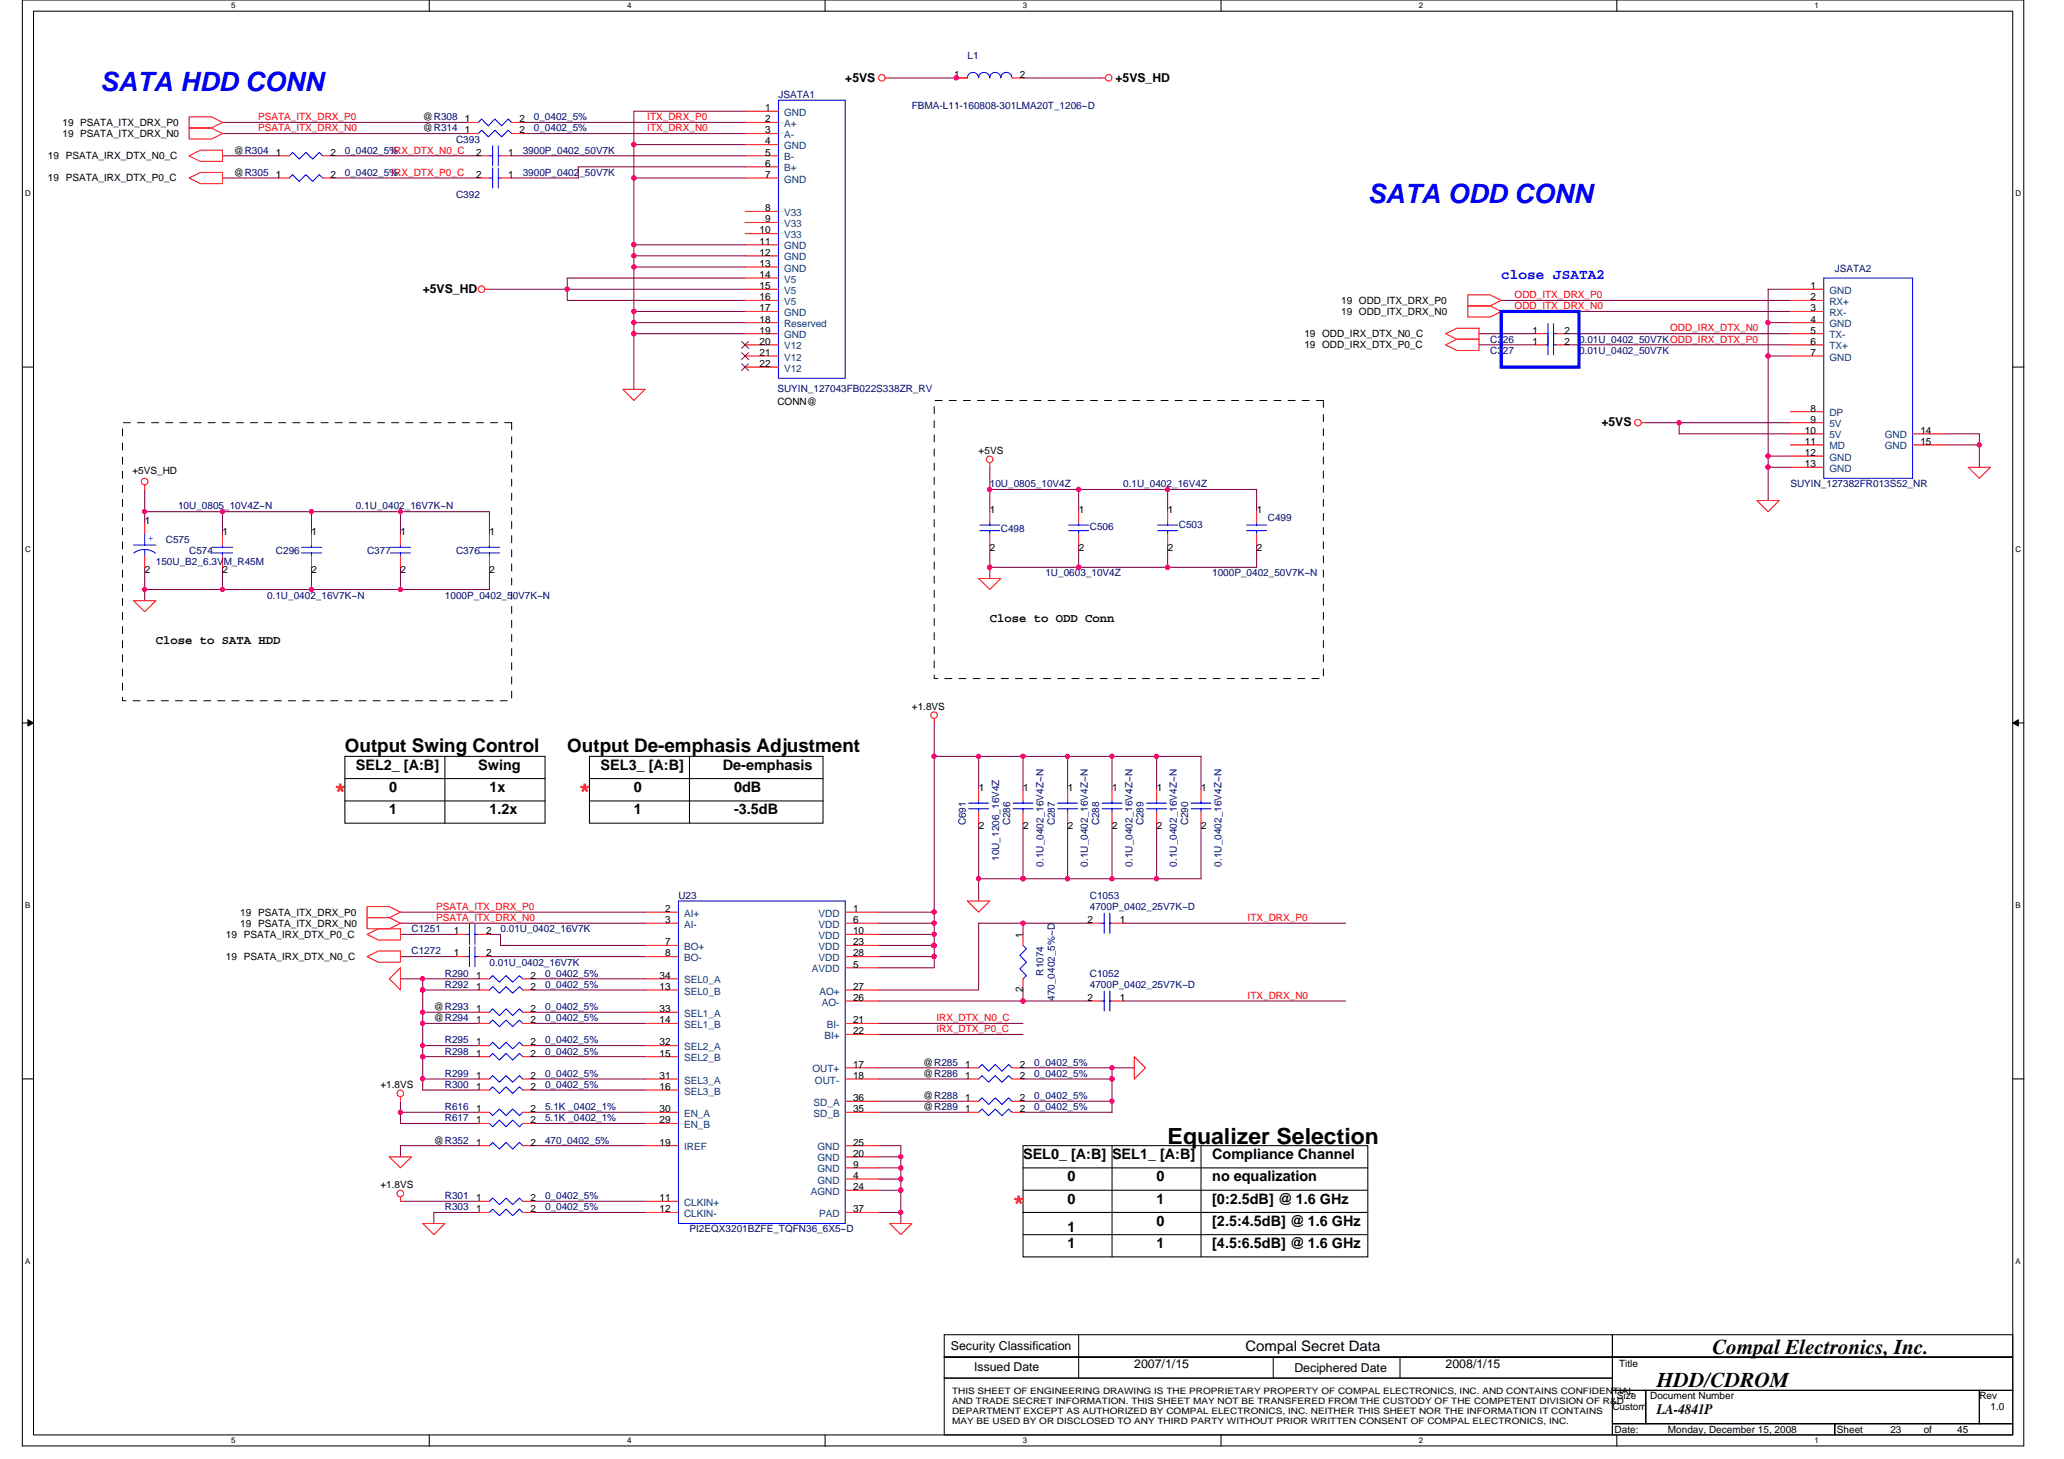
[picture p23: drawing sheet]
<svg xmlns="http://www.w3.org/2000/svg" width="297mm" height="210mm" viewBox="0 0 297 210" stroke-linecap="round" stroke-linejoin="round" font-family="sans-serif">
<defs><g id="words">
<g font-size="3.8" fill="#00f">
<text x="14.4" y="13.1">SATA HDD CONN</text>
<text x="196.8" y="29.1">SATA ODD CONN</text>
</g>
<g font-size="3.2" fill="#f00">
<text x="48" y="114.7">*</text>
<text x="83.2" y="114.7">*</text>
<text x="145.6" y="173.9">*</text>
</g>
<text font-size="3.2" x="168" y="164.6">Equalizer Selection</text>
<g font-size="3">
<text x="246.5" y="194.8">Compal Electronics, Inc.</text>
<text x="238.5" y="199.6">HDD/CDROM</text>
</g>
<g font-size="2.7">
<text x="49.6" y="108.1">Output Swing Control</text>
<text x="81.6" y="108.1">Output De-emphasis Adjustment</text>
</g>
<text font-size="2.1" fill="#00f" x="216" y="40.2">close JSATA2</text>
<g font-size="2.1">
<text x="51.2" y="110.7">SEL2_ [A:B]</text>
<text x="56" y="113.9">0</text>
<text x="68.8" y="110.7">Swing</text>
<text x="70.4" y="113.9">1x</text>
<text x="86.4" y="110.7">SEL3_ [A:B]</text>
<text x="91.2" y="113.9">0</text>
<text x="104" y="110.7">De-emphasis</text>
<text x="105.6" y="113.9">0dB</text>
<text x="56" y="117.2">1</text>
<text x="70.4" y="117.2">1.2x</text>
<text x="91.2" y="117.2">1</text>
<text x="105.6" y="117.2">-3.5dB</text>
<text x="147.2" y="166.8">SEL0_ [A:B] SEL1_ [A:B]</text>
<text x="174.5" y="166.8">Compliance Channel</text>
<text x="153.6" y="173.2">0</text>
<text x="153.6" y="169.9">0</text>
<text x="166.5" y="173.2">1</text>
<text x="166.5" y="169.9">0</text>
<text x="174.5" y="169.9">no equalization</text>
<text x="174.5" y="173.2">[0:2.5dB] @ 1.6 GHz</text>
<text x="153.6" y="177.3">1</text>
<text x="153.6" y="179.6">1</text>
<text x="166.5" y="179.6">1</text>
<text x="166.5" y="176.4">0</text>
<text x="174.5" y="176.4">[2.5:4.5dB] @ 1.6 GHz</text>
<text x="174.5" y="179.6">[4.5:6.5dB] @ 1.6 GHz</text>
<text x="179.2" y="194.4">Compal Secret Data</text>
<text x="238.5" y="203.5">LA-4841P</text>
</g>
<g font-size="1.8">
<text x="121.6" y="11.7">+5VS</text>
<text x="160.5" y="11.7">+5VS_HD</text>
<text x="60.8" y="42.1">+5VS_HD</text>
<text x="230.5" y="61.3">+5VS</text>
<text x="142.4" y="89.4">Close to ODD Conn</text>
<text x="22.4" y="92.6">Close to SATA HDD</text>
<text x="136.8" y="194.2">Security Classification</text>
<text x="140.2" y="197.3">Issued Date</text>
<text x="163.2" y="196.8">2007/1/15</text>
<text x="186.3" y="197.4">Deciphered Date</text>
<text x="208" y="196.8">2008/1/15</text>
</g>
<g font-size="1.4">
<text x="137.3" y="11.2">1</text>
<text x="146.8" y="11.2">2</text>
<text x="60.8" y="17.3">@R308</text>
<text x="66.9" y="17.6">1</text>
<text x="74.8" y="17.6">2</text>
<text x="110.1" y="16">1</text>
<text x="110.1" y="17.6">2</text>
<text x="6.9" y="22.9">19 PSATA_IRX_DTX_N0_C</text>
<text x="9" y="18.1">19 PSATA_ITX_DRX_P0</text>
<text x="9" y="19.7">19 PSATA_ITX_DRX_N0</text>
<text x="33.6" y="22.1">@R304</text>
<text x="39.7" y="22.4">1</text>
<text x="47.6" y="22.4">2</text>
<text x="60.8" y="18.9">@R314</text>
<text x="66.9" y="19.2">1</text>
<text x="68.5" y="22.4">2</text>
<text x="73.1" y="22.4">1</text>
<text x="74.8" y="19.2">2</text>
<text x="110.1" y="19.2">3</text>
<text x="110.1" y="20.8">4</text>
<text x="110.1" y="22.4">5</text>
<text x="110.1" y="24">6</text>
<text x="6.9" y="26.1">19 PSATA_IRX_DTX_P0_C</text>
<text x="33.6" y="25.3">@R305</text>
<text x="39.7" y="25.6">1</text>
<text x="47.6" y="25.6">2</text>
<text x="68.5" y="25.6">2</text>
<text x="73.1" y="25.6">1</text>
<text x="110.1" y="25.6">7</text>
<text x="109.3" y="33.6">10</text>
<text x="109.3" y="35.2">11</text>
<text x="110.1" y="30.4">8</text>
<text x="110.1" y="32">9</text>
<text x="109.3" y="36.8">12</text>
<text x="109.3" y="38.4">13</text>
<text x="109.3" y="40">14</text>
<text x="109.3" y="41.6">15</text>
<text x="260.5" y="41.6">1</text>
<text x="109.3" y="43.2">16</text>
<text x="109.3" y="44.8">17</text>
<text x="109.3" y="46.4">18</text>
<text x="109.3" y="48">19</text>
<text x="193" y="43.7">19 ODD_ITX_DRX_P0</text>
<text x="193" y="45.3">19 ODD_ITX_DRX_N0</text>
<text x="220.5" y="48">1</text>
<text x="225.2" y="48">2</text>
<text x="260.5" y="43.2">2</text>
<text x="260.5" y="44.8">3</text>
<text x="260.5" y="46.4">4</text>
<text x="260.5" y="48">5</text>
<text x="109.3" y="49.6">20</text>
<text x="109.3" y="51.2">21</text>
<text x="109.3" y="52.8">22</text>
<text x="187.7" y="48.5">19 ODD_IRX_DTX_N0_C</text>
<text x="187.7" y="50.1">19 ODD_IRX_DTX_P0_C</text>
<text x="220.5" y="49.6">1</text>
<text x="225.2" y="49.6">2</text>
<text x="260.5" y="49.6">6</text>
<text x="260.5" y="51.2">7</text>
<text x="111.9" y="58.3">CONN@</text>
<text x="260.5" y="59.2">8</text>
<text x="140.8" y="65.3">+5VS</text>
<text x="259.7" y="62.4">10</text>
<text x="259.7" y="64">11</text>
<text x="259.7" y="65.6">12</text>
<text x="260.5" y="60.8">9</text>
<text x="276.4" y="62.4">14</text>
<text x="276.4" y="64">15</text>
<text x="19.1" y="68.2">+5VS_HD</text>
<text x="259.7" y="67.2">13</text>
<text x="20.8" y="75.4">1</text>
<text x="32" y="77">1</text>
<text x="44.8" y="77">1</text>
<text x="57.7" y="77">1</text>
<text x="70.5" y="77">1</text>
<text x="142.5" y="73.8">1</text>
<text x="155.3" y="73.8">1</text>
<text x="168.1" y="73.8">1</text>
<text x="180.9" y="73.8">1</text>
<text x="20.8" y="82.4">2</text>
<text x="32" y="82.4">2</text>
<text x="44.8" y="82.4">2</text>
<text x="57.7" y="82.4">2</text>
<text x="70.5" y="82.4">2</text>
<text x="142.5" y="79.2">2</text>
<text x="155.3" y="79.2">2</text>
<text x="168.1" y="79.2">2</text>
<text x="180.9" y="79.2">2</text>
<text x="131.2" y="102.1">+1.8VS</text>
<text x="140.9" y="113.8">1</text>
<text x="147.3" y="113.8">1</text>
<text x="153.7" y="113.8">1</text>
<text x="160.1" y="113.8">1</text>
<text x="166.5" y="113.8">1</text>
<text x="172.9" y="113.8">1</text>
<text x="140.9" y="119.2">2</text>
<text x="147.3" y="119.2">2</text>
<text x="153.7" y="119.2">2</text>
<text x="160.1" y="119.2">2</text>
<text x="166.5" y="119.2">2</text>
<text x="172.9" y="119.2">2</text>
<text x="34.6" y="131.7">19 PSATA_ITX_DRX_P0</text>
<text x="95.7" y="131.2">2</text>
<text x="122.8" y="131.2">1</text>
<text x="32.5" y="134.9">19 PSATA_IRX_DTX_P0_C</text>
<text x="34.6" y="133.3">19 PSATA_ITX_DRX_N0</text>
<text x="65.3" y="137.6">1</text>
<text x="65.3" y="134.4">1</text>
<text x="70" y="137.6">2</text>
<text x="70" y="134.4">2</text>
<text x="95.7" y="132.8">3</text>
<text x="95.7" y="136">7</text>
<text x="95.7" y="137.6">8</text>
<text x="122.8" y="132.8">6</text>
<text x="122.8" y="134.4">10</text>
<text x="122.8" y="136">23</text>
<text x="122.8" y="137.6">28</text>
<text x="147.2" y="134.9" transform="rotate(-90 147.2 134.9)">1</text>
<text x="156.5" y="132.8">2</text>
<text x="161.2" y="132.8">1</text>
<text x="32.5" y="138.1">19 PSATA_IRX_DTX_N0_C</text>
<text x="68.5" y="140.8">1</text>
<text x="68.5" y="142.4">1</text>
<text x="76.3" y="140.8">2</text>
<text x="76.3" y="142.4">2</text>
<text x="94.9" y="140.8">34</text>
<text x="94.9" y="142.4">13</text>
<text x="122.8" y="142.4">27</text>
<text x="122.8" y="144">26</text>
<text x="122.8" y="139.2">5</text>
<text x="147.2" y="142.7" transform="rotate(-90 147.2 142.7)">2</text>
<text x="156.5" y="144">2</text>
<text x="161.2" y="144">1</text>
<text x="62.4" y="145.3">@R293</text>
<text x="62.4" y="146.9">@R294</text>
<text x="68.5" y="145.6">1</text>
<text x="68.5" y="147.2">1</text>
<text x="76.3" y="145.6">2</text>
<text x="76.3" y="147.2">2</text>
<text x="94.9" y="145.6">33</text>
<text x="94.9" y="147.2">14</text>
<text x="122.8" y="148.8">22</text>
<text x="122.8" y="147.2">21</text>
<text x="68.5" y="150.4">1</text>
<text x="68.5" y="152">1</text>
<text x="68.5" y="155.2">1</text>
<text x="76.3" y="150.4">2</text>
<text x="76.3" y="152">2</text>
<text x="76.3" y="155.2">2</text>
<text x="94.9" y="150.4">32</text>
<text x="94.9" y="152">15</text>
<text x="94.9" y="155.2">31</text>
<text x="122.8" y="155.2">18</text>
<text x="122.8" y="153.6">17</text>
<text x="132.8" y="153.3">@R285</text>
<text x="132.8" y="154.9">@R286</text>
<text x="138.9" y="153.6">1</text>
<text x="138.9" y="155.2">1</text>
<text x="146.8" y="153.6">2</text>
<text x="146.8" y="155.2">2</text>
<text x="54.8" y="156.5">+1.8VS</text>
<text x="68.5" y="160">1</text>
<text x="68.5" y="161.6">1</text>
<text x="68.5" y="156.8">1</text>
<text x="76.3" y="160">2</text>
<text x="76.3" y="161.6">2</text>
<text x="76.3" y="156.8">2</text>
<text x="94.9" y="161.6">29</text>
<text x="94.9" y="160">30</text>
<text x="94.9" y="156.8">16</text>
<text x="122.8" y="158.4">36</text>
<text x="122.8" y="160">35</text>
<text x="132.8" y="159.7">@R289</text>
<text x="132.8" y="158.1">@R288</text>
<text x="138.9" y="160">1</text>
<text x="138.9" y="158.4">1</text>
<text x="146.8" y="160">2</text>
<text x="146.8" y="158.4">2</text>
<text x="62.4" y="164.5">@R352</text>
<text x="68.5" y="164.8">1</text>
<text x="76.3" y="164.8">2</text>
<text x="94.9" y="164.8">19</text>
<text x="122.8" y="168">9</text>
<text x="122.8" y="166.4">20</text>
<text x="122.8" y="164.8">25</text>
<text x="54.8" y="170.9">+1.8VS</text>
<text x="68.5" y="172.8">1</text>
<text x="76.3" y="172.8">2</text>
<text x="94.9" y="172.8">11</text>
<text x="122.8" y="171.2">24</text>
<text x="122.8" y="169.6">4</text>
<text x="68.5" y="174.4">1</text>
<text x="76.3" y="174.4">2</text>
<text x="94.9" y="174.4">12</text>
<text x="122.8" y="174.4">37</text>
<text x="233" y="196.7">Title</text>
<text x="232" y="202.9">Custom</text>
<text x="232.7" y="201.3">Size</text>
<text x="237.5" y="201.3">Document Number</text>
<text x="284.9" y="201.3">Rev</text>
<text x="286.5" y="202.9">1.0</text>
<text x="232.4" y="206.1">Date:</text>
<text x="240" y="206.1">Monday, December 15, 2008</text>
<text x="264.4" y="206.1">Sheet</text>
<text x="272.1" y="206.1">23</text>
<text x="276.9" y="206.1">of</text>
<text x="281.7" y="206.1">45</text>
</g>
<g font-size="1.4" fill="#000080">
<text x="139.2" y="8.5">L1</text>
<text x="76.8" y="17.3">0_0402_5%</text>
<text x="112" y="14.1">JSATA1</text>
<text x="131.2" y="15.7">FBMA-L11-160808-301LMA20T_1206~D</text>
<text x="49.6" y="22.1">0_0402_5%</text>
<text x="65.6" y="20.5">C393</text>
<text x="75.2" y="22.1">3900P_0402_50V7K</text>
<text x="76.8" y="18.9">0_0402_5%</text>
<text x="49.6" y="25.3">0_0402_5%</text>
<text x="65.6" y="28.5">C392</text>
<text x="75.2" y="25.3">3900P_0402_50V7K</text>
<text x="264.1" y="39.1">JSATA2</text>
<text x="214.5" y="49.3">C326</text>
<text x="214.5" y="50.9">C327</text>
<text x="227.2" y="49.3">0.01U_0402_50V7KODD_IRX_DTX_P0</text>
<text x="227.2" y="50.9">0.01U_0402_50V7K</text>
<text x="111.9" y="56.3">SUYIN_127043FB022S338ZR_RV</text>
<text x="142.4" y="70.1">10U_0805_10V4Z</text>
<text x="161.6" y="70.1">0.1U_0402_16V4Z</text>
<text x="257.7" y="70.1">SUYIN_127382FR013S52_NR</text>
<text x="25.6" y="73.3">10U_0805_10V4Z~N</text>
<text x="51.2" y="73.3">0.1U_0402_16V7K~N</text>
<text x="144" y="76.5">C498</text>
<text x="156.8" y="76.2">C506</text>
<text x="169.6" y="76">C503</text>
<text x="182.5" y="74.9">C499</text>
<text x="22.4" y="81.3">150U_B2_6.3VM_R45M</text>
<text x="23.9" y="78.1">C575</text>
<text x="27.2" y="79.7">C574</text>
<text x="39.7" y="79.7">C296</text>
<text x="52.8" y="79.7">C377</text>
<text x="65.6" y="79.7">C376</text>
<text x="150.4" y="82.9">1U_0603_10V4Z</text>
<text x="174.5" y="82.9">1000P_0402_50V7K~N</text>
<text x="38.4" y="86.1">0.1U_0402_16V7K~N</text>
<text x="64" y="86.1">1000P_0402_50V7K~N</text>
<text x="139" y="118.7" transform="rotate(-90 139 118.7)">C691</text>
<text x="145.4" y="118.7" transform="rotate(-90 145.4 118.7)">C286</text>
<text x="151.8" y="118.7" transform="rotate(-90 151.8 118.7)">C287</text>
<text x="158.2" y="118.7" transform="rotate(-90 158.2 118.7)">C288</text>
<text x="164.6" y="118.7" transform="rotate(-90 164.6 118.7)">C289</text>
<text x="171" y="118.7" transform="rotate(-90 171 118.7)">C290</text>
<text x="143.8" y="123.9" transform="rotate(-90 143.8 123.9)">10U_1206_16V4Z</text>
<text x="150.2" y="124.7" transform="rotate(-90 150.2 124.7)">0.1U_0402_16V4Z~N</text>
<text x="156.6" y="124.7" transform="rotate(-90 156.6 124.7)">0.1U_0402_16V4Z~N</text>
<text x="163" y="124.7" transform="rotate(-90 163 124.7)">0.1U_0402_16V4Z~N</text>
<text x="169.4" y="124.7" transform="rotate(-90 169.4 124.7)">0.1U_0402_16V4Z~N</text>
<text x="175.8" y="124.7" transform="rotate(-90 175.8 124.7)">0.1U_0402_16V4Z~N</text>
<text x="97.6" y="129.3">U23</text>
<text x="156.8" y="129.3">C1053</text>
<text x="156.8" y="130.9">4700P_0402_25V7K~D</text>
<text x="59.2" y="137.3">C1272</text>
<text x="59.2" y="134.1">C1251</text>
<text x="72" y="134.1">0.01U_0402_16V7K</text>
<text x="64" y="140.5">R290</text>
<text x="64" y="142.1">R292</text>
<text x="70.4" y="138.9">0.01U_0402_16V7K</text>
<text x="78.4" y="140.5">0_0402_5%</text>
<text x="78.4" y="142.1">0_0402_5%</text>
<text x="150.2" y="140.4" transform="rotate(-90 150.2 140.4)">R1074</text>
<text x="156.8" y="140.5">C1052</text>
<text x="156.8" y="142.1">4700P_0402_25V7K~D</text>
<text x="78.4" y="145.3">0_0402_5%</text>
<text x="78.4" y="146.9">0_0402_5%</text>
<text x="151.8" y="144" transform="rotate(-90 151.8 144)">470_0402_5%~D</text>
<text x="64" y="150.1">R295</text>
<text x="64" y="151.7">R298</text>
<text x="64" y="154.9">R299</text>
<text x="78.4" y="150.1">0_0402_5%</text>
<text x="78.4" y="151.7">0_0402_5%</text>
<text x="78.4" y="154.9">0_0402_5%</text>
<text x="148.8" y="153.3">0_0402_5%</text>
<text x="148.8" y="154.9">0_0402_5%</text>
<text x="64" y="159.7">R616</text>
<text x="64" y="161.3">R617</text>
<text x="64" y="156.5">R300</text>
<text x="78.4" y="159.7">5.1K _0402_1%</text>
<text x="78.4" y="161.3">5.1K _0402_1%</text>
<text x="78.4" y="156.5">0_0402_5%</text>
<text x="148.8" y="159.7">0_0402_5%</text>
<text x="148.8" y="158.1">0_0402_5%</text>
<text x="78.4" y="164.5">470_0402_5%</text>
<text x="64" y="172.5">R301</text>
<text x="78.4" y="172.5">0_0402_5%</text>
<text x="64" y="174.1">R303</text>
<text x="78.4" y="174.1">0_0402_5%</text>
<text x="99.2" y="177.3">PI2EQX3201BZFE_TQFN36_6X5~D</text>
</g>
<g font-size="1.4" fill="#f00">
<text x="37.1" y="17.3">PSATA_ITX_DRX_P0</text>
<text x="93.2" y="17.3">ITX_DRX_P0</text>
<text x="37.1" y="18.9">PSATA_ITX_DRX_N0</text>
<text x="56.3" y="22.1">IRX_DTX_N0_C</text>
<text x="93.2" y="18.9">ITX_DRX_N0</text>
<text x="56.3" y="25.3">IRX_DTX_P0_C</text>
<text x="218" y="42.9">ODD_ITX_DRX_P0</text>
<text x="218" y="44.5">ODD_ITX_DRX_N0</text>
<text x="240.4" y="47.7">ODD_IRX_DTX_N0</text>
<text x="62.8" y="130.9">PSATA_ITX_DRX_P0</text>
<text x="62.8" y="132.5">PSATA_ITX_DRX_N0</text>
<text x="179.6" y="132.5">ITX_DRX_P0</text>
<text x="179.6" y="143.7">ITX_DRX_N0</text>
<text x="134.8" y="146.9">IRX_DTX_N0_C</text>
<text x="134.8" y="148.5">IRX_DTX_P0_C</text>
</g>
<g font-size="1.4" fill="#004080">
<text x="112.8" y="16.7">GND</text>
<text x="112.8" y="18.3">A+</text>
<text x="112.8" y="19.9">A-</text>
<text x="112.8" y="21.5">GND</text>
<text x="112.8" y="23.1">B-</text>
<text x="112.8" y="24.7">B+</text>
<text x="112.8" y="26.3">GND</text>
<text x="112.8" y="31.1">V33</text>
<text x="112.8" y="32.7">V33</text>
<text x="112.8" y="34.3">V33</text>
<text x="112.8" y="35.9">GND</text>
<text x="112.8" y="37.5">GND</text>
<text x="112.8" y="39.1">GND</text>
<text x="112.8" y="40.7">V5</text>
<text x="112.8" y="42.3">V5</text>
<text x="112.8" y="43.9">V5</text>
<text x="112.8" y="45.5">GND</text>
<text x="112.8" y="47.1">Reserved</text>
<text x="263.3" y="42.3">GND</text>
<text x="263.3" y="43.9">RX+</text>
<text x="263.3" y="45.5">RX-</text>
<text x="263.3" y="47.1">GND</text>
<text x="112.8" y="48.7">GND</text>
<text x="112.8" y="50.3">V12</text>
<text x="112.8" y="51.9">V12</text>
<text x="112.8" y="53.5">V12</text>
<text x="263.3" y="48.7">TX-</text>
<text x="263.3" y="50.3">TX+</text>
<text x="263.3" y="51.9">GND</text>
<text x="263.3" y="59.9">DP</text>
<text x="263.3" y="61.5">5V</text>
<text x="263.3" y="63.1">5V</text>
<text x="263.3" y="64.7">MD</text>
<text x="271.2" y="63.1">GND</text>
<text x="271.2" y="64.7">GND</text>
<text x="263.3" y="66.3">GND</text>
<text x="263.3" y="67.9">GND</text>
<text x="98.4" y="131.9">AI+</text>
<text x="117.8" y="131.9">VDD</text>
<text x="98.4" y="133.5">AI-</text>
<text x="98.4" y="136.7">BO+</text>
<text x="117.8" y="133.5">VDD</text>
<text x="117.8" y="135.1">VDD</text>
<text x="117.8" y="136.7">VDD</text>
<text x="98.4" y="141.5">SEL0_A</text>
<text x="98.4" y="143.1">SEL0_B</text>
<text x="98.4" y="138.3">BO-</text>
<text x="116.9" y="139.9">AVDD</text>
<text x="117.8" y="138.3">VDD</text>
<text x="117.9" y="143.1">AO+</text>
<text x="98.4" y="146.3">SEL1_A</text>
<text x="98.4" y="147.9">SEL1_B</text>
<text x="118.3" y="144.7">AO-</text>
<text x="118.6" y="149.5">BI+</text>
<text x="119" y="147.9">BI-</text>
<text x="98.4" y="151.1">SEL2_A</text>
<text x="98.4" y="152.7">SEL2_B</text>
<text x="98.4" y="155.9">SEL3_A</text>
<text x="116.9" y="154.3">OUT+</text>
<text x="117.3" y="155.9">OUT-</text>
<text x="98.4" y="160.7">EN_A</text>
<text x="98.4" y="157.5">SEL3_B</text>
<text x="117.1" y="159.1">SD_A</text>
<text x="117.1" y="160.7">SD_B</text>
<text x="98.4" y="162.3">EN_B</text>
<text x="98.4" y="165.5">IREF</text>
<text x="117.6" y="167.1">GND</text>
<text x="117.6" y="165.5">GND</text>
<text x="98.4" y="173.5">CLKIN+</text>
<text x="116.7" y="171.9">AGND</text>
<text x="117.6" y="170.3">GND</text>
<text x="117.6" y="168.7">GND</text>
<text x="98.4" y="175.1">CLKIN-</text>
<text x="117.9" y="175.1">PAD</text>
</g>
<text font-size="1.4" fill="#00f" x="21.3" y="77.8">+</text>
<g font-size="1.3">
<text x="137" y="200.5">THIS SHEET OF ENGINEERING DRAWING IS THE PROPRIETARY PROPERTY OF COMPAL ELECTRONICS, INC. AND CONTAINS CONFIDENTIAL</text>
<text x="137" y="202">AND TRADE SECRET INFORMATION. THIS SHEET MAY NOT BE TRANSFERED FROM THE CUSTODY OF THE COMPETENT DIVISION OF R&amp;D</text>
<text x="137" y="203.5">DEPARTMENT EXCEPT AS AUTHORIZED BY COMPAL ELECTRONICS, INC. NEITHER THIS SHEET NOR THE INFORMATION IT CONTAINS</text>
<text x="137" y="204.9">MAY BE USED BY OR DISCLOSED TO ANY THIRD PARTY WITHOUT PRIOR WRITTEN CONSENT OF COMPAL ELECTRONICS, INC.</text>
</g>
<g font-size="1.1">
<text x="33.3" y="1.2">5</text>
<text x="90.3" y="1.2">4</text>
<text x="147.2" y="1.2">3</text>
<text x="204.2" y="1.2">2</text>
<text x="261.2" y="1.2">1</text>
<text x="3.6" y="28.2">D</text>
<text x="290.1" y="28.2">D</text>
<text x="3.6" y="79.4">C</text>
<text x="290.1" y="79.4">C</text>
<text x="3.6" y="130.6">B</text>
<text x="290.1" y="130.6">B</text>
<text x="3.6" y="181.8">A</text>
<text x="290.1" y="181.8">A</text>
<text x="33.3" y="207.6">5</text>
<text x="90.3" y="207.6">4</text>
<text x="147.2" y="207.6">3</text>
<text x="204.2" y="207.6">2</text>
<text x="261.2" y="207.6">1</text>
</g>
</g></defs>
<path d="M3.2 0h288.1v208h-288.1zM4.8 1.6h284.9v204.8h-284.9z" fill="none" stroke="#000" stroke-width=".15"/>
<g fill="#fff">
<path d="M33.3 .2h.6v1.2h-.6z"/>
<path d="M33.3 206.6h.6v1.3h-.6z"/>
</g>
<path d="M61.8 0v1.6M61.8 206.4v1.6" fill="none" stroke="#000" stroke-width=".15"/>
<g fill="#fff">
<path d="M90.3 .2h.6v1.2h-.6z"/>
<path d="M90.3 206.6h.6v1.3h-.6z"/>
</g>
<path d="M118.7 0v1.6M118.7 206.4v1.6" fill="none" stroke="#000" stroke-width=".15"/>
<g fill="#fff">
<path d="M147.2 .2h.6v1.2h-.6z"/>
<path d="M147.2 206.6h.6v1.3h-.6z"/>
</g>
<path d="M175.7 0v1.6M175.7 206.4v1.6" fill="none" stroke="#000" stroke-width=".15"/>
<g fill="#fff">
<path d="M204.2 .2h.6v1.2h-.6z"/>
<path d="M204.2 206.6h.6v1.3h-.6z"/>
</g>
<path d="M232.7 0v1.6M232.7 206.4v1.6" fill="none" stroke="#000" stroke-width=".15"/>
<g fill="#fff">
<path d="M261.2 .2h.6v1.2h-.6z"/>
<path d="M261.2 206.6h.6v1.3h-.6z"/>
<path d="M3.6 27.2h.8v1.3h-.8z"/>
<path d="M290.1 27.2h.8v1.3h-.8z"/>
<path d="M3.6 78.4h.8v1.3h-.8z"/>
<path d="M290.1 78.4h.8v1.3h-.8z"/>
</g>
<path d="M3.2 52.8h1.6M289.7 52.8h1.6" fill="none" stroke="#000" stroke-width=".15"/>
<g fill="#fff">
<path d="M3.6 129.6h.8v1.3h-.8z"/>
<path d="M290.1 129.6h.7v1.3h-.7z"/>
</g>
<path d="M3.2 104h1.6M289.7 104h1.6" fill="none" stroke="#000" stroke-width=".15"/>
<path d="M4 103.5l.8 .5-.8 .5zM289.7 104l.8-.5v1z" fill="#000" stroke="#000" stroke-width=".14"/>
<g fill="#fff">
<path d="M3.6 180.8h.8v1.3h-.8z"/>
<path d="M290.1 180.8h.7v1.3h-.7z"/>
</g>
<g fill="none" stroke="#000" stroke-width=".15">
<path d="M49.6 108.8h28.8v9.6h-28.8zM49.6 112h28.8M49.6 115.2h28.8M64 108.8v9.6M84.8 112h33.6M84.8 115.2h33.6M84.8 108.8h33.6v9.6h-33.6zM99.2 108.8v9.6M3.2 155.2h1.6M289.7 155.2h1.6M147.2 164.8h49.6v16h-49.6zM147.2 174.4h49.6"/>
<path d="M147.2 171.2h49.6M147.2 177.6h49.6M147.2 168h49.6M160 164.8v16M172.8 164.8v16M135.9 192h96.1v3.2h-96.1zM135.9 195.2h96.1v3.1h-96.1zM135.9 198.3h96.1v8.1h-96.1zM155.2 192v6.3M183.2 195.2v3.1M201.5 195.2v3.1M232 192h57.7v3.2h-57.7z"/>
<path d="M232 195.2h57.7v4.8h-57.7zM232 204.8h32.1v1.6h-32.1zM232 200h4.9v4.8h-4.9zM236.9 200h48v4.8h-48zM264.1 204.8h25.6v1.6h-25.6zM284.9 200h4.8v4.8h-4.8z"/>
</g>
<g fill="none" stroke="#800040" stroke-width=".15">
<path d="M32 17.6h35.2M32 19.2h35.2M75.2 17.6h32M75.2 19.2h32M107.2 16h-16v40M128 11.2h11.2M147.2 11.2h11.3M32 22.4h8M32 25.6h8M48 22.4h20.8M48 25.6h20.8M73.6 22.4h33.6"/>
<path d="M91.2 25.6h16M91.2 36.8h16M91.2 35.2h16M91.2 20.8h16M91.2 38.4h16M107.2 24h-24v1.6h-9.6M70.4 41.6h36.8M91.2 44.8h16M91.2 48h16M91.2 46.4h16M107.2 40h-25.6v3.2h25.6M212.8 48h8"/>
<path d="M212.8 49.6h8M216 43.2h41.7M216 44.8h41.7M225.7 48h32M225.7 49.6h32M254.5 46.4h3.2M254.5 51.2h3.2M257.7 41.6h-3.2v30.4M20.8 73.6h49.6v3.2M20.8 70.4v4.8M32 73.6v3.2M44.8 73.6v3.2"/>
<path d="M57.6 73.6v3.2M142.4 70.4h38.4v3.2M142.4 67.2v6.4M142.4 78.4v4.8M155.2 70.4v3.2M155.2 78.4v3.2M168 70.4v3.2M168 78.4v3.2M180.8 78.4v3.2h-38.4M236.9 60.8h20.8M241.7 60.8v1.6h16M254.5 67.2h3.2"/>
<path d="M254.5 65.6h3.2M280.1 62.4h4.8v4.8M280.1 64h4.8M20.8 81.6v4.8M32 81.6v3.2M44.8 81.6v3.2M57.6 81.6v3.2M70.4 81.6v3.2h-49.6M134.4 104v35.2h-8M134.4 108.8h38.4v4.8M140.8 108.8v4.8M140.8 118.4v11.2"/>
<path d="M147.2 108.8v4.8M147.2 118.4v8M153.6 108.8v4.8M153.6 118.4v8M160 108.8v4.8M160 118.4v8M166.5 108.8v4.8M166.5 118.4v8M172.8 118.4v8h-32M57.6 137.6h8M57.6 134.4h8M57.6 131.2h35.2"/>
<path d="M57.6 132.8h35.2M70.4 137.6h22.4M70.4 134.4h1.6v1.6h20.8M126.4 137.6h8M126.4 134.4h8M126.4 136h8M126.4 131.2h8M126.4 132.8h8M147.2 134.4v-1.6h-6.4v9.6h-14.4M147.2 132.8h9.6M161.6 132.8h32.1M57.6 158.4v3.2h11.2"/>
<path d="M57.6 140.8h11.2M60.8 142.4h8M60.8 145.6h8M60.8 147.2h8M60.8 150.4h8M60.8 152h8M60.8 155.2h8M60.8 140.8v16h8M76.8 140.8h16M76.8 142.4h16M76.8 145.6h16M76.8 147.2h16"/>
<path d="M76.8 150.4h16M76.8 152h16M76.8 155.2h16M76.8 156.8h16M126.4 147.2h20.8M126.4 155.2h12.8M126.4 153.6h12.8M126.4 158.4h12.8M126.4 148.8h20.8M126.4 144h20.8M147.2 142.4v1.6h9.6M147.2 155.2h12.8"/>
<path d="M147.2 153.6h16M147.2 158.4h12.8M160 153.6v6.4h-12.8M161.6 144h32.1M57.6 172.8h11.2M57.6 160h11.2M68.8 164.8h-11.2v1.6M68.8 174.4h-6.4v1.6M76.8 174.4h16M76.8 172.8h16M76.8 160h16M76.8 161.6h16"/>
<path d="M76.8 164.8h16M126.4 174.4h3.2M126.4 160h12.8M126.4 164.8h3.2v11.2M126.4 171.2h3.2M126.4 169.6h3.2M126.4 166.4h3.2M126.4 168h3.2"/>
</g>
<g fill="#f0f" stroke="#f0f" stroke-width=".15">
<circle cx="155.2" cy="81.6" r=".31"/>
<circle cx="142.4" cy="81.6" r=".31"/>
<circle cx="20.8" cy="84.8" r=".31"/>
<circle cx="142.4" cy="70.4" r=".31"/>
<circle cx="254.4" cy="65.6" r=".31"/>
<circle cx="241.6" cy="60.8" r=".31"/>
<circle cx="155.2" cy="70.4" r=".31"/>
<circle cx="168" cy="70.4" r=".31"/>
<circle cx="137.6" cy="11.2" r=".32"/>
<circle cx="129.6" cy="174.4" r=".31"/>
<circle cx="160" cy="158.4" r=".31"/>
<circle cx="57.6" cy="160" r=".32"/>
<circle cx="254.4" cy="46.4" r=".31"/>
<circle cx="129.6" cy="166.4" r=".31"/>
<circle cx="91.2" cy="46.4" r=".31"/>
<circle cx="129.6" cy="171.2" r=".32"/>
<circle cx="32" cy="73.6" r=".31"/>
<circle cx="81.6" cy="41.6" r=".31"/>
<circle cx="20.8" cy="73.6" r=".31"/>
<circle cx="91.2" cy="36.8" r=".31"/>
<circle cx="32" cy="84.8" r=".31"/>
<circle cx="60.8" cy="142.4" r=".31"/>
<circle cx="57.6" cy="73.6" r=".31"/>
<circle cx="44.8" cy="73.6" r=".31"/>
<circle cx="160" cy="153.6" r=".31"/>
<circle cx="147.2" cy="144" r=".32"/>
<circle cx="134.4" cy="136" r=".32"/>
<circle cx="140.8" cy="126.4" r=".31"/>
<circle cx="153.6" cy="126.4" r=".31"/>
<circle cx="147.2" cy="126.4" r=".31"/>
<circle cx="147.2" cy="108.8" r=".31"/>
<circle cx="60.8" cy="140.8" r=".31"/>
<circle cx="160" cy="155.2" r=".32"/>
<circle cx="166.4" cy="108.8" r=".31"/>
<circle cx="134.4" cy="132.8" r=".31"/>
<circle cx="134.4" cy="131.2" r=".32"/>
<circle cx="91.2" cy="20.8" r=".31"/>
<circle cx="134.4" cy="137.6" r=".31"/>
<circle cx="153.6" cy="108.8" r=".31"/>
<circle cx="160" cy="108.8" r=".31"/>
<circle cx="129.6" cy="169.6" r=".31"/>
<circle cx="254.4" cy="67.2" r=".32"/>
<circle cx="91.2" cy="48" r=".32"/>
<circle cx="60.8" cy="152" r=".32"/>
<circle cx="60.8" cy="150.4" r=".31"/>
<circle cx="254.4" cy="51.2" r=".32"/>
<circle cx="140.8" cy="108.8" r=".31"/>
<circle cx="91.2" cy="44.8" r=".31"/>
<circle cx="91.2" cy="25.6" r=".31"/>
<circle cx="160" cy="126.4" r=".31"/>
<circle cx="134.4" cy="108.8" r=".31"/>
<circle cx="284.8" cy="64" r=".32"/>
<circle cx="91.2" cy="35.2" r=".32"/>
<circle cx="166.4" cy="126.4" r=".31"/>
<circle cx="129.6" cy="168" r=".32"/>
<circle cx="60.8" cy="147.2" r=".32"/>
<circle cx="60.8" cy="145.6" r=".31"/>
<circle cx="168" cy="81.6" r=".31"/>
<circle cx="60.8" cy="155.2" r=".32"/>
<circle cx="91.2" cy="38.4" r=".31"/>
<circle cx="57.6" cy="84.8" r=".31"/>
<circle cx="44.8" cy="84.8" r=".31"/>
<circle cx="134.4" cy="134.4" r=".31"/>
<circle cx="147.2" cy="132.8" r=".31"/>
</g>
<g fill="none" stroke="#f00" stroke-width=".15">
<path d="M27.2 16.8h3.2l1.6 .8-1.6 .8h-3.2zM27.2 18.4h3.2l1.6 .8-1.6 .8h-3.2zM67.2 17.6h1.6M67.2 19.2h1.6M73.6 17.6h1.6M73.6 19.2h1.6M107.2 17.6h4.8M107.2 16h4.8M107.2 19.2h4.8M127.4 11.2h.6M137.6 11.2h1.6M145.6 11.2h1.6"/>
<path d="M158.5 11.2h.6M27.2 22.4l1.6-.8h3.2v1.6h-3.2zM27.2 25.6l1.6-.8h3.2v1.6h-3.2zM40 22.4h1.6M40 25.6h1.6M46.4 22.4h1.6M46.4 25.6h1.6M68.8 22.4h1.6M68.8 25.6h1.6M72 22.4h1.6M72 25.6h1.6M107.2 20.8h4.8"/>
<path d="M107.2 22.4h4.8M107.2 24h4.8M107.2 25.6h4.8M107.2 30.4h4.8M107.2 32h4.8M107.2 33.6h4.8M107.2 35.2h4.8M107.2 36.8h4.8M107.2 38.4h4.8M69.8 41.6h.6M89.6 56h3.2l-1.6 1.6zM107.2 41.6h4.8"/>
<path d="M107.2 40h4.8M107.2 43.2h4.8M107.2 44.8h4.8M107.2 46.4h4.8M107.2 48h4.8M107.2 49.6h4.8M107.2 51.2h4.8M107.2 52.8h4.8M208 48l1.7-.8h3.1v1.6h-3.1zM208 49.6l1.7-.8h3.1v1.6h-3.1zM211.2 42.4h3.3l1.5 .8-1.5 .8h-3.3zM211.2 44h3.3l1.5 .8-1.5 .8h-3.3z"/>
<path d="M220.8 48h1.7M220.8 49.6h1.7M224 48h1.7M224 49.6h1.7M257.7 41.6h4.8M257.7 43.2h4.8M257.7 44.8h4.8M257.7 46.4h4.8M257.7 48h4.8M257.7 49.6h4.8M257.7 51.2h4.8M257.7 59.2h4.8"/>
<path d="M20.8 69.8v.6M20.8 75.2v1.6M32 76.8v1.6M44.8 76.8v1.6M57.6 76.8v1.6M70.4 76.8v1.6M142.4 66.6v.6M142.4 73.6v1.6M142.4 76.8v1.6M155.2 73.6v1.6M155.2 76.8v1.6M168 73.6v1.6"/>
<path d="M168 76.8v1.6M180.8 73.6v1.6M180.8 76.8v1.6M236.2 60.8h.7M252.9 72h3.1l-1.5 1.6zM257.7 60.8h4.8M257.7 62.4h4.8M257.7 64h4.8M257.7 65.6h4.8M257.7 67.2h4.8M275.2 62.4h4.9M275.2 64h4.9"/>
<path d="M283.2 67.2h3.3l-1.6 1.6zM19.2 86.4h3.2l-1.6 1.6zM20.8 80v1.6M32 80v1.6M44.8 80v1.6M57.6 80v1.6M70.4 80v1.6M140.8 83.2h3.2l-1.6 1.6zM134.4 103.4v.6M140.8 113.6v1.6M140.8 116.8v1.6M147.2 113.6v1.6"/>
<path d="M147.2 116.8v1.6M153.6 113.6v1.6M153.6 116.8v1.6M160 113.6v1.6M160 116.8v1.6M166.5 113.6v1.6M166.5 116.8v1.6M172.8 113.6v1.6M172.8 116.8v1.6M52.8 134.4l1.6-.8h3.2v1.6h-3.2zM52.8 137.6l1.6-.8h3.2v1.6h-3.2zM52.8 130.4h3.2l1.6 .8-1.6 .8h-3.2z"/>
<path d="M52.8 132h3.2l1.6 .8-1.6 .8h-3.2zM65.6 134.4h1.6M65.6 137.6h1.6M68.8 134.4h1.6M68.8 137.6h1.6M92.8 131.2h4.8M92.8 132.8h4.8M92.8 136h4.8M92.8 137.6h4.8M121.6 131.2h4.8M121.6 132.8h4.8M121.6 134.4h4.8"/>
<path d="M121.6 136h4.8M121.6 137.6h4.8M121.6 139.2h4.8M139.2 129.6h3.2l-1.6 1.6zM147.2 134.4v1.6M156.8 132.8h1.7M160 132.8h1.6M56 140.8l1.6-1.6v3.2zM57.6 157.8v.6M68.8 150.4h1.6M68.8 147.2h1.6M68.8 140.8h1.6"/>
<path d="M68.8 142.4h1.6M68.8 145.6h1.6M68.8 152h1.6M68.8 156.8h1.6M68.8 155.2h1.6M75.2 150.4h1.6M75.2 147.2h1.6M75.2 140.8h1.6M75.2 142.4h1.6M75.2 145.6h1.6M75.2 152h1.6M75.2 156.8h1.6"/>
<path d="M75.2 155.2h1.6M92.8 150.4h4.8M92.8 147.2h4.8M92.8 140.8h4.8M92.8 142.4h4.8M92.8 145.6h4.8M92.8 152h4.8M92.8 156.8h4.8M92.8 155.2h4.8M121.6 148.8h4.8M121.6 147.2h4.8M121.6 142.4h4.8"/>
<path d="M121.6 144h4.8M121.6 155.2h4.8M121.6 153.6h4.8M121.6 158.4h4.8M139.2 155.2h1.6M139.2 153.6h1.6M139.2 158.4h1.6M145.6 155.2h1.6M145.6 153.6h1.6M145.6 158.4h1.6M147.2 140.8v1.6M156.8 144h1.7"/>
<path d="M160 144h1.6M163.2 152l1.6 1.6-1.6 1.6zM56 166.4h3.2l-1.6 1.6zM57.6 172.2v.6M60.8 176h3.2l-1.6 1.6zM68.8 174.4h1.6M68.8 160h1.6M68.8 161.6h1.6M68.8 164.8h1.6M68.8 172.8h1.6M75.2 174.4h1.6M75.2 160h1.6"/>
<path d="M75.2 161.6h1.6M75.2 164.8h1.6M75.2 172.8h1.6M92.8 174.4h4.8M92.8 160h4.8M92.8 161.6h4.8M92.8 164.8h4.8M92.8 172.8h4.8M121.6 174.4h4.8M121.6 160h4.8M121.6 171.2h4.8M121.6 169.6h4.8"/>
<path d="M121.6 168h4.8M121.6 166.4h4.8M121.6 164.8h4.8M128 176h3.2l-1.6 1.6zM139.2 160h1.6M145.6 160h1.6"/>
<circle cx="126.9" cy="11.2" r=".47"/>
<circle cx="159.5" cy="11.2" r=".47"/>
<circle cx="69.3" cy="41.6" r=".47"/>
<circle cx="20.8" cy="69.3" r=".48"/>
<circle cx="142.4" cy="66.1" r=".47"/>
<circle cx="235.7" cy="60.8" r=".47"/>
<circle cx="134.4" cy="102.9" r=".47"/>
<circle cx="57.6" cy="157.3" r=".47"/>
<circle cx="57.6" cy="171.7" r=".47"/>
</g>
<path d="M134.4 57.6h56.1v40h-56.1zM17.6 60.8h56v40h-56z" fill="none" stroke="#000" stroke-width=".14" stroke-dasharray="1 1 1 1 1 1 1 1"/>
<path d="M216 44.8h11.2v8h-11.2z" fill="none" stroke="#00f" stroke-width=".47"/>
<g fill="none" stroke="#00f" stroke-width=".15">
<path d="M68.8 17.6l.5-.5 1 1 .9-1 1 1 .9-1 .5 .5M68.8 19.2l.5-.5 1 1 .9-1 1 1 .9-1 .5 .5M112 14.4h9.6v40h-9.6zM139.2 11.2a.79 .79 0 0 1 .8-.8 .79 .79 0 0 1 .8 .8M140.8 11.2a.79 .79 0 0 1 .8-.8 .79 .79 0 0 1 .8 .8 .79 .79 0 0 1 .8-.8 .79 .79 0 0 1 .8 .8 .8 .8 0 0 1 .8-.8 .8 .8 0 0 1 .8 .8M41.6 22.4l.5-.5 1 1 .9-1 1 1 .9-1 .5 .5M41.6 25.6l.5-.5 1 1 .9-1 1 1 .9-1 .5 .5M70.4 25.6h.5M70.4 22.4h.5M70.9 21v2.9M70.9 24.2v2.9M71.7 25.6h.3"/>
<path d="M71.7 21v2.9M71.7 24.2v2.9M71.7 22.4h.3M222.5 48h.3M222.5 49.6h.3M222.8 46.6v4.5M223.6 48h.4M223.6 46.6v4.5M223.6 49.6h.4M262.5 40h12.7v28.8h-12.7zM19.2 78.4h3.2M19.2 79.6a2.58 2.58 0 0 1 3.2 0"/>
<path d="M20.8 76.8v1.6M20.8 79.1v.9M30.6 79.5h2.9M30.6 78.7h2.9M32 78.4v.3M32 79.5v.5M43.4 79.5h2.9M43.4 78.7h2.9M44.8 78.4v.3M44.8 79.5v.5M56.2 79.5h2.9M56.2 78.7h2.9"/>
<path d="M57.6 78.4v.3M57.6 79.5v.5M69 79.5h2.9M69 78.7h2.9M70.4 78.4v.3M70.4 79.5v.5M141 76.3h2.9M141 75.5h2.9M142.4 75.2v.3M142.4 76.3v.5M153.8 76.3h2.9M153.8 75.5h2.9"/>
<path d="M155.2 75.2v.3M155.2 76.3v.5M166.6 76.3h2.9M166.6 75.5h2.9M168 75.2v.3M168 76.3v.5M179.4 76.3h2.9M179.4 75.5h2.9M180.8 75.2v.3M180.8 76.3v.5M139.4 116.4h2.9M139.4 115.5h2.9"/>
<path d="M140.8 115.2v.3M140.8 116.4v.4M145.8 116.4h2.9M145.8 115.5h2.9M147.2 115.2v.3M147.2 116.4v.4M152.2 116.4h2.9M152.2 115.5h2.9M153.6 115.2v.3M153.6 116.4v.4M158.6 116.4h2.9M158.6 115.5h2.9"/>
<path d="M160 115.2v.3M160 116.4v.4M165 116.4h2.9M165 115.5h2.9M166.5 115.2v.3M166.5 116.4v.4M171.4 116.4h2.9M171.4 115.5h2.9M172.8 115.2v.3M172.8 116.4v.4M67.2 137.6h.4M67.2 134.4h.4"/>
<path d="M67.6 133v2.9M67.6 136.2v2.9M68.3 137.6h.5M68.3 133v2.9M68.3 136.2v2.9M68.3 134.4h.5M97.6 129.6h24v46.4h-24zM147.2 136l.5 .5-.9 1 .9 .9-.9 1 .9 1-.5 .4M158.5 132.8h.4M158.9 131.4v2.9M159.7 131.4v2.9M159.7 132.8h.3"/>
<path d="M70.4 150.4l.5-.5 1 1 .9-1 1 1 1-1 .4 .5M70.4 152l.5-.4 1 .9 .9-.9 1 .9 1-.9 .4 .4M70.4 140.8l.5-.4 1 .9 .9-.9 1 .9 1-.9 .4 .4M70.4 155.2l.5-.5 1 1 .9-1 1 1 1-1 .4 .5M70.4 142.4l.5-.5 1 1 .9-1 1 1 1-1 .4 .5M70.4 156.8l.5-.4 1 .9 .9-.9 1 .9 1-.9 .4 .4M70.4 145.6l.5-.5 1 1 .9-1 1 1 1-1 .4 .5M70.4 147.2l.5-.5 1 1 .9-1 1 1 1-1 .4 .5M140.8 153.6l.5-.5 1 1 .9-1 1 1 1-1 .4 .5M140.8 155.2l.5-.5 1 1 .9-1 1 1 1-1 .4 .5M140.8 158.4l.5-.5 1 1 .9-1 1 1 1-1 .4 .5M158.5 144h.4"/>
<path d="M158.9 142.6v2.9M159.7 144h.3M159.7 142.6v2.9M70.4 174.4l.5-.5 1 1 .9-1 1 1 1-1 .4 .5M70.4 164.8l.5-.4 1 .9 .9-.9 1 .9 1-.9 .4 .4M70.4 160l.5 .5 1-.9 .9 .9 1-.9 1 .9 .4-.5M70.4 161.6l.5 .5 1-1 .9 1 1-1 1 1 .4-.5M70.4 172.8l.5-.4 1 .9 .9-.9 1 .9 1-.9 .4 .4M140.8 160l.5-.4 1 .9 .9-.9 1 .9 1-.9 .4 .4"/>
</g>
<path d="M106.7 49.1l1 1M106.7 50.7l1 1M106.7 52.3l1 1M107.7 49.1l-1 1M107.7 50.7l-1 1M107.7 52.3l-1 1" fill="none" stroke="#804000" stroke-width=".14"/>
<use href="#words"/>
</svg>
